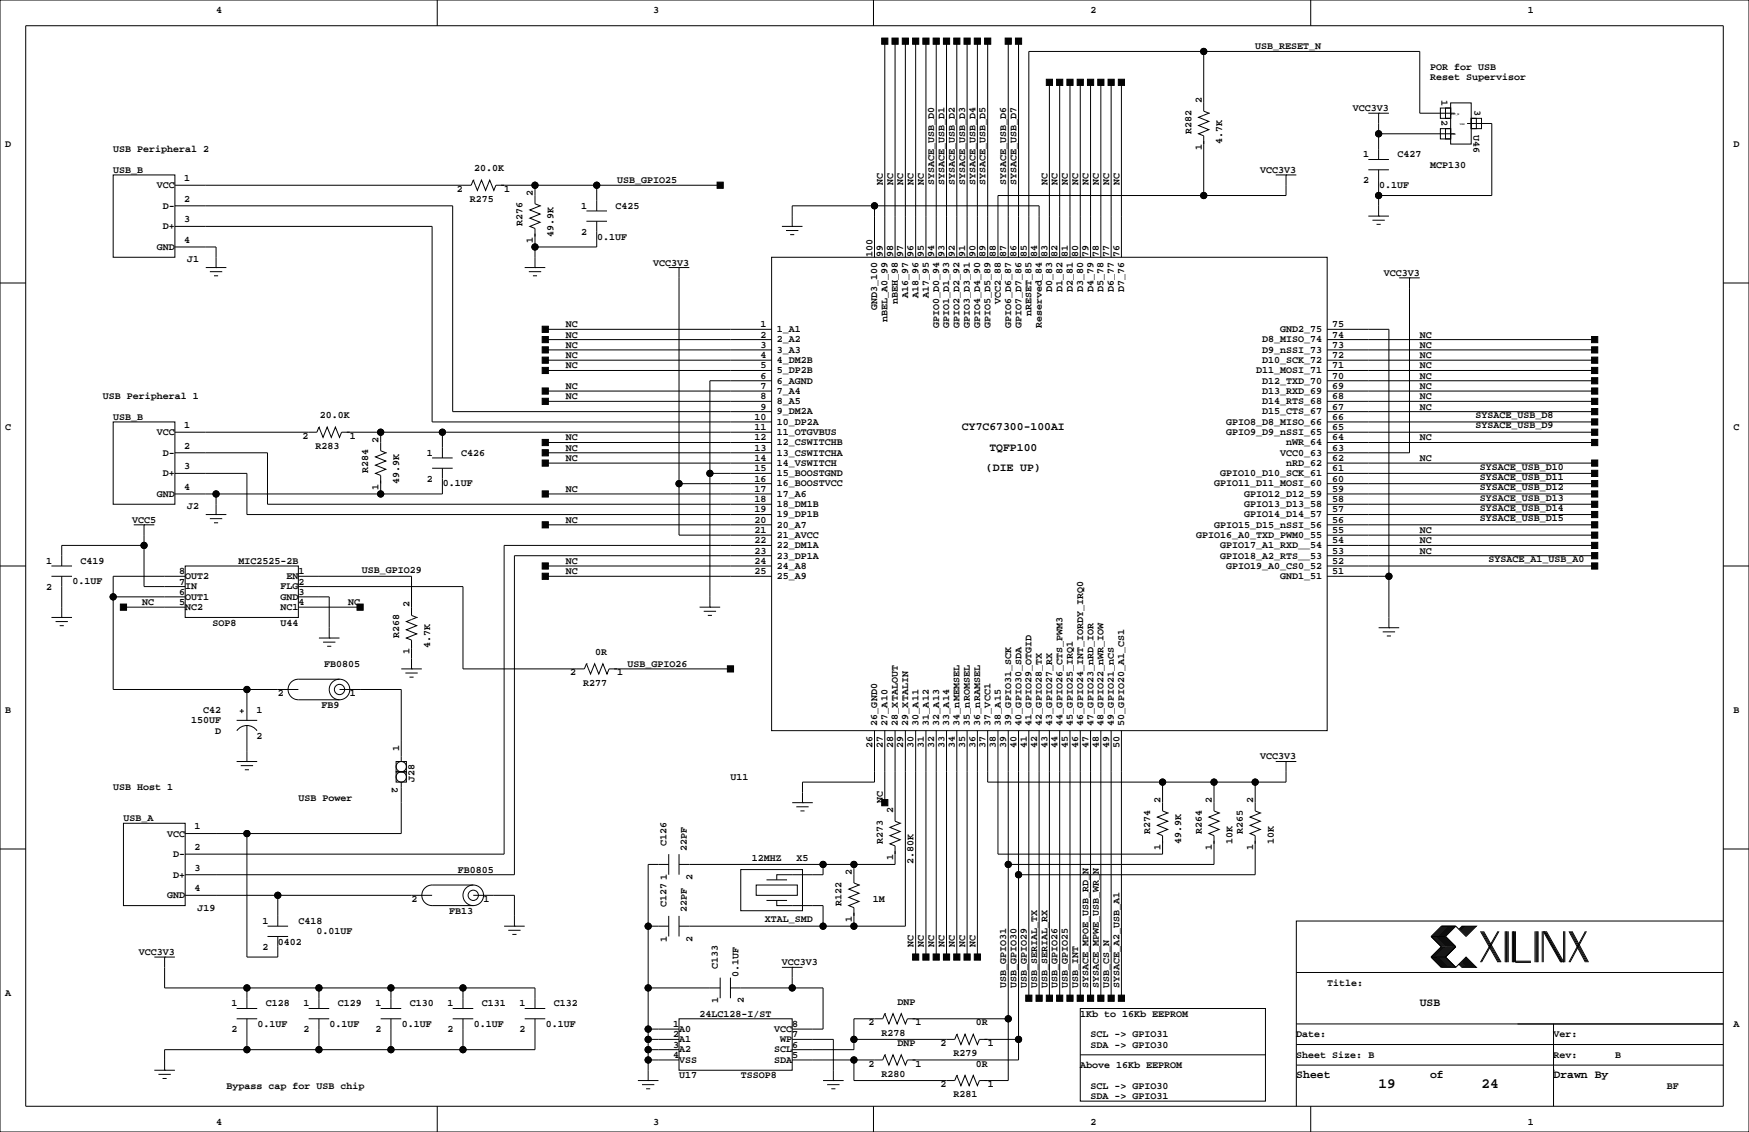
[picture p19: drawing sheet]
<svg xmlns="http://www.w3.org/2000/svg" width="432mm" height="279mm" viewBox="0 0 432 279" stroke-linecap="round" stroke-linejoin="round" font-family="sans-serif">
<defs><g id="words">
<g font-size="3.5">
<text x="340.4" y="268.5">19</text>
<text x="365.8" y="268.5">24</text>
</g>
<g font-size="2.8">
<text x="237.5" y="106.2">CY7C67300-100AI</text>
<text x="244.3" y="111.3">TQFP100</text>
<text x="243.4" y="116.4">(DIE UP)</text>
<text x="350.5" y="248.3">USB</text>
<text x="320" y="266.1">Sheet</text>
<text x="353.1" y="266.1">of</text>
<text x="383.5" y="266.1">Drawn By</text>
</g>
<g font-size="2.5">
<text x="53.3" y="3.3">4</text>
<text x="161.3" y="3.3">3</text>
<text x="269.2" y="3.3">2</text>
<text x="377.2" y="3.3">1</text>
<text x="309.9" y="12.2">USB_RESET_N</text>
<text x="353.1" y="17.3">POR for USB</text>
<text x="353.1" y="19.8">Reset Supervisor</text>
<text x="296.7" y="25.4" transform="rotate(-90 296.7 25.4)">2</text>
<text x="334" y="27.4">VCC3V3</text>
<text x="355.9" y="24.7" transform="rotate(90 355.9 24.7)">1</text>
<text x="355.9" y="29.7" transform="rotate(90 355.9 29.7)">2</text>
<text x="364.1" y="27.2" transform="rotate(90 364.1 27.2)">3</text>
<text x="294.1" y="33" transform="rotate(-90 294.1 33)">R282</text>
<text x="301.8" y="35.6" transform="rotate(-90 301.8 35.6)">4.7K</text>
<text x="363.8" y="33.3" transform="rotate(90 363.8 33.3)">U46</text>
<text x="1.3" y="36.3">D</text>
<text x="27.9" y="37.6">USB Peripheral 2</text>
<text x="296.7" y="37" transform="rotate(-90 296.7 37)">1</text>
<text x="336.6" y="38.9">1</text>
<text x="345" y="38.8">C427</text>
<text x="353.1" y="41.4">MCP130</text>
<text x="428" y="36.3">D</text>
<text x="27.9" y="42.7">USB_B</text>
<text x="38.7" y="46.5">VCC</text>
<text x="45.5" y="44.7">1</text>
<text x="112.8" y="47.3">2</text>
<text x="117.1" y="42.3">20.0K</text>
<text x="124.5" y="47.3">1</text>
<text x="152.4" y="45.2">USB_GPIO25</text>
<text x="217.9" y="45.7" transform="rotate(-90 217.9 45.7)">NC</text>
<text x="220.5" y="45.7" transform="rotate(-90 220.5 45.7)">NC</text>
<text x="223" y="45.7" transform="rotate(-90 223 45.7)">NC</text>
<text x="225.6" y="45.7" transform="rotate(-90 225.6 45.7)">NC</text>
<text x="228.1" y="45.7" transform="rotate(-90 228.1 45.7)">NC</text>
<text x="230.6" y="45.7" transform="rotate(-90 230.6 45.7)">SYSACE_USB_D0</text>
<text x="233.2" y="45.7" transform="rotate(-90 233.2 45.7)">SYSACE_USB_D1</text>
<text x="235.7" y="45.7" transform="rotate(-90 235.7 45.7)">SYSACE_USB_D2</text>
<text x="238.3" y="45.7" transform="rotate(-90 238.3 45.7)">SYSACE_USB_D3</text>
<text x="240.8" y="45.7" transform="rotate(-90 240.8 45.7)">SYSACE_USB_D4</text>
<text x="243.3" y="45.7" transform="rotate(-90 243.3 45.7)">SYSACE_USB_D5</text>
<text x="248.4" y="45.7" transform="rotate(-90 248.4 45.7)">SYSACE_USB_D6</text>
<text x="251" y="45.7" transform="rotate(-90 251 45.7)">SYSACE_USB_D7</text>
<text x="258.6" y="45.7" transform="rotate(-90 258.6 45.7)">NC</text>
<text x="261.1" y="45.7" transform="rotate(-90 261.1 45.7)">NC</text>
<text x="263.7" y="45.7" transform="rotate(-90 263.7 45.7)">NC</text>
<text x="266.2" y="45.7" transform="rotate(-90 266.2 45.7)">NC</text>
<text x="268.7" y="45.7" transform="rotate(-90 268.7 45.7)">NC</text>
<text x="271.3" y="45.7" transform="rotate(-90 271.3 45.7)">NC</text>
<text x="273.8" y="45.7" transform="rotate(-90 273.8 45.7)">NC</text>
<text x="276.4" y="45.7" transform="rotate(-90 276.4 45.7)">NC</text>
<text x="311.2" y="42.7">VCC3V3</text>
<text x="336.6" y="45.2">2</text>
<text x="340.5" y="46.4">0.1UF</text>
<text x="40.2" y="51.6">D-</text>
<text x="45.5" y="49.8">2</text>
<text x="116" y="49.9">R275</text>
<text x="131.6" y="48.3" transform="rotate(-90 131.6 48.3)">2</text>
<text x="143.5" y="51.6">1</text>
<text x="152" y="51.5">C425</text>
<text x="40.2" y="56.6">D+</text>
<text x="45.5" y="54.9">3</text>
<text x="45.5" y="59.9">4</text>
<text x="129" y="55.9" transform="rotate(-90 129 55.9)">R276</text>
<text x="131.6" y="59.9" transform="rotate(-90 131.6 59.9)">1</text>
<text x="136.7" y="58.4" transform="rotate(-90 136.7 58.4)">49.9K</text>
<text x="143.5" y="57.9">2</text>
<text x="147.4" y="59.1">0.1UF</text>
<text x="38.7" y="61.7">GND</text>
<text x="46.2" y="64.8">J1</text>
<text x="161.3" y="65.5">VCC3V3</text>
<text x="215.4" y="63.5" transform="rotate(-90 215.4 63.5)">100</text>
<text x="217.9" y="63.5" transform="rotate(-90 217.9 63.5)">99</text>
<text x="220.5" y="63.5" transform="rotate(-90 220.5 63.5)">98</text>
<text x="223" y="63.5" transform="rotate(-90 223 63.5)">97</text>
<text x="225.6" y="63.5" transform="rotate(-90 225.6 63.5)">96</text>
<text x="228.1" y="63.5" transform="rotate(-90 228.1 63.5)">95</text>
<text x="230.6" y="63.5" transform="rotate(-90 230.6 63.5)">94</text>
<text x="233.2" y="63.5" transform="rotate(-90 233.2 63.5)">93</text>
<text x="235.7" y="63.5" transform="rotate(-90 235.7 63.5)">92</text>
<text x="238.3" y="63.5" transform="rotate(-90 238.3 63.5)">91</text>
<text x="240.8" y="63.5" transform="rotate(-90 240.8 63.5)">90</text>
<text x="243.3" y="63.5" transform="rotate(-90 243.3 63.5)">89</text>
<text x="245.9" y="63.5" transform="rotate(-90 245.9 63.5)">88</text>
<text x="248.4" y="63.5" transform="rotate(-90 248.4 63.5)">87</text>
<text x="251" y="63.5" transform="rotate(-90 251 63.5)">86</text>
<text x="253.5" y="63.5" transform="rotate(-90 253.5 63.5)">85</text>
<text x="256" y="63.5" transform="rotate(-90 256 63.5)">84</text>
<text x="258.6" y="63.5" transform="rotate(-90 258.6 63.5)">83</text>
<text x="261.1" y="63.5" transform="rotate(-90 261.1 63.5)">82</text>
<text x="263.7" y="63.5" transform="rotate(-90 263.7 63.5)">81</text>
<text x="266.2" y="63.5" transform="rotate(-90 266.2 63.5)">80</text>
<text x="268.7" y="63.5" transform="rotate(-90 268.7 63.5)">79</text>
<text x="271.3" y="63.5" transform="rotate(-90 271.3 63.5)">78</text>
<text x="273.8" y="63.5" transform="rotate(-90 273.8 63.5)">77</text>
<text x="276.4" y="63.5" transform="rotate(-90 276.4 63.5)">76</text>
<text x="341.6" y="68.1">VCC3V3</text>
<text x="216.6" y="76.6" transform="rotate(-90 216.6 76.6)">GND3_100</text>
<text x="221.7" y="75.1" transform="rotate(-90 221.7 75.1)">nBEH_98</text>
<text x="224.2" y="73.7" transform="rotate(-90 224.2 73.7)">A16_97</text>
<text x="226.8" y="73.7" transform="rotate(-90 226.8 73.7)">A18_96</text>
<text x="229.3" y="73.7" transform="rotate(-90 229.3 73.7)">A17_95</text>
<text x="247.1" y="75.1" transform="rotate(-90 247.1 75.1)">VCC2_88</text>
<text x="259.8" y="72.2" transform="rotate(-90 259.8 72.2)">D0_83</text>
<text x="262.3" y="72.2" transform="rotate(-90 262.3 72.2)">D1_82</text>
<text x="264.9" y="72.2" transform="rotate(-90 264.9 72.2)">D2_81</text>
<text x="267.4" y="72.2" transform="rotate(-90 267.4 72.2)">D3_80</text>
<text x="269.9" y="72.2" transform="rotate(-90 269.9 72.2)">D4_79</text>
<text x="272.5" y="72.2" transform="rotate(-90 272.5 72.2)">D5_78</text>
<text x="275" y="72.2" transform="rotate(-90 275 72.2)">D6_77</text>
<text x="277.6" y="72.2" transform="rotate(-90 277.6 72.2)">D7_76</text>
<text x="139.7" y="83.3">NC</text>
<text x="139.7" y="80.8">NC</text>
<text x="187.7" y="80.8">1</text>
<text x="187.7" y="83.3">2</text>
<text x="191.8" y="82">1_A1</text>
<text x="219.1" y="79.6" transform="rotate(-90 219.1 79.6)">nBEL_A0_99</text>
<text x="231.8" y="81.1" transform="rotate(-90 231.8 81.1)">GPIO0_D0_94</text>
<text x="234.4" y="81.1" transform="rotate(-90 234.4 81.1)">GPIO1_D1_93</text>
<text x="236.9" y="81.1" transform="rotate(-90 236.9 81.1)">GPIO2_D2_92</text>
<text x="239.5" y="81.1" transform="rotate(-90 239.5 81.1)">GPIO3_D3_91</text>
<text x="242" y="81.1" transform="rotate(-90 242 81.1)">GPIO4_D4_90</text>
<text x="244.5" y="81.1" transform="rotate(-90 244.5 81.1)">GPIO5_D5_89</text>
<text x="249.6" y="81.1" transform="rotate(-90 249.6 81.1)">GPIO6_D6_87</text>
<text x="252.2" y="81.1" transform="rotate(-90 252.2 81.1)">GPIO7_D7_86</text>
<text x="254.7" y="78.1" transform="rotate(-90 254.7 78.1)">nRESET_85</text>
<text x="257.2" y="81.1" transform="rotate(-90 257.2 81.1)">Reserved_84</text>
<text x="316" y="82">GND2_75</text>
<text x="328.9" y="80.8">75</text>
<text x="328.9" y="83.3">74</text>
<text x="350.5" y="83.3">NC</text>
<text x="139.7" y="85.9">NC</text>
<text x="139.7" y="88.4">NC</text>
<text x="187.7" y="85.9">3</text>
<text x="187.7" y="88.4">4</text>
<text x="191.8" y="84.5">2_A2</text>
<text x="191.8" y="87.1">3_A3</text>
<text x="191.8" y="89.6">4_DM2B</text>
<text x="311.6" y="84.5">D8_MISO_74</text>
<text x="311.6" y="87.1">D9_nSSI_73</text>
<text x="311.6" y="89.6">D10_SCK_72</text>
<text x="328.9" y="85.9">73</text>
<text x="328.9" y="88.4">72</text>
<text x="350.5" y="88.4">NC</text>
<text x="350.5" y="85.9">NC</text>
<text x="139.7" y="90.9">NC</text>
<text x="187.7" y="90.9">5</text>
<text x="187.7" y="93.5">6</text>
<text x="191.8" y="92.1">5_DP2B</text>
<text x="191.8" y="94.7">6_AGND</text>
<text x="310.1" y="92.1">D11_MOSI_71</text>
<text x="311.6" y="94.7">D12_TXD_70</text>
<text x="328.9" y="90.9">71</text>
<text x="328.9" y="93.5">70</text>
<text x="350.5" y="93.5">NC</text>
<text x="350.5" y="90.9">NC</text>
<text x="25.4" y="98.6">USB Peripheral 1</text>
<text x="139.7" y="96">NC</text>
<text x="139.7" y="98.6">NC</text>
<text x="187.7" y="96">7</text>
<text x="187.7" y="98.6">8</text>
<text x="187.7" y="101.1">9</text>
<text x="191.8" y="97.2">7_A4</text>
<text x="191.8" y="99.8">8_A5</text>
<text x="311.6" y="99.8">D14_RTS_68</text>
<text x="311.6" y="97.2">D13_RXD_69</text>
<text x="328.9" y="101.1">67</text>
<text x="328.9" y="98.6">68</text>
<text x="328.9" y="96">69</text>
<text x="350.5" y="96">NC</text>
<text x="350.5" y="98.6">NC</text>
<text x="350.5" y="101.1">NC</text>
<text x="1.3" y="106.2">C</text>
<text x="27.9" y="103.6">USB_B</text>
<text x="38.7" y="107.4">VCC</text>
<text x="45.5" y="105.7">1</text>
<text x="79" y="103.2">20.0K</text>
<text x="186.3" y="103.6">10</text>
<text x="186.3" y="106.2">11</text>
<text x="191.8" y="102.3">9_DM2A</text>
<text x="191.8" y="104.8">10_DP2A</text>
<text x="191.8" y="107.4">11_OTGVBUS</text>
<text x="302.7" y="107.4">GPIO9_D9_nSSI_65</text>
<text x="302.7" y="104.8">GPIO8_D8_MISO_66</text>
<text x="311.6" y="102.3">D15_CTS_67</text>
<text x="328.9" y="106.2">65</text>
<text x="328.9" y="103.6">66</text>
<text x="364.3" y="103.2">SYSACE_USB_D8</text>
<text x="364.3" y="105.8">SYSACE_USB_D9</text>
<text x="428" y="106.2">C</text>
<text x="40.2" y="112.5">D-</text>
<text x="45.5" y="110.7">2</text>
<text x="74.7" y="108.3">2</text>
<text x="77.9" y="110.8">R283</text>
<text x="86.4" y="108.3">1</text>
<text x="93.5" y="109.2" transform="rotate(-90 93.5 109.2)">2</text>
<text x="105.4" y="112.5">1</text>
<text x="113.9" y="112.5">C426</text>
<text x="139.7" y="113.8">NC</text>
<text x="139.7" y="111.3">NC</text>
<text x="139.7" y="108.7">NC</text>
<text x="186.3" y="108.7">12</text>
<text x="186.3" y="111.3">13</text>
<text x="186.3" y="113.8">14</text>
<text x="191.8" y="109.9">12_CSWITCHB</text>
<text x="191.8" y="112.5">13_CSWITCHA</text>
<text x="316" y="112.5">VCC0_63</text>
<text x="317.5" y="109.9">nWR_64</text>
<text x="328.9" y="113.8">62</text>
<text x="328.9" y="111.3">63</text>
<text x="328.9" y="108.7">64</text>
<text x="350.5" y="108.7">NC</text>
<text x="350.5" y="113.8">NC</text>
<text x="40.2" y="117.6">D+</text>
<text x="45.5" y="115.8">3</text>
<text x="90.9" y="116.8" transform="rotate(-90 90.9 116.8)">R284</text>
<text x="98.6" y="119.4" transform="rotate(-90 98.6 119.4)">49.9K</text>
<text x="105.4" y="118.9">2</text>
<text x="186.3" y="116.3">15</text>
<text x="186.3" y="118.9">16</text>
<text x="191.8" y="115">14_VSWITCH</text>
<text x="191.8" y="117.5">15_BOOSTGND</text>
<text x="301.2" y="117.5">GPIO10_D10_SCK_61</text>
<text x="317.5" y="115">nRD_62</text>
<text x="328.9" y="116.3">61</text>
<text x="328.9" y="118.9">60</text>
<text x="365.3" y="118.5">SYSACE_USB_D11</text>
<text x="365.3" y="115.9">SYSACE_USB_D10</text>
<text x="38.7" y="122.7">GND</text>
<text x="45.5" y="120.9">4</text>
<text x="46.2" y="125.7">J2</text>
<text x="93.5" y="120.9" transform="rotate(-90 93.5 120.9)">1</text>
<text x="109.3" y="120.1">0.1UF</text>
<text x="139.7" y="121.4">NC</text>
<text x="186.3" y="121.4">17</text>
<text x="186.3" y="124">18</text>
<text x="191.8" y="120.1">16_BOOSTVCC</text>
<text x="191.8" y="122.6">17_A6</text>
<text x="191.8" y="125.2">18_DM1B</text>
<text x="299.7" y="120.1">GPIO11_D11_MOSI_60</text>
<text x="307.1" y="125.2">GPIO13_D13_58</text>
<text x="307.1" y="122.6">GPIO12_D12_59</text>
<text x="328.9" y="124">58</text>
<text x="328.9" y="121.4">59</text>
<text x="365.3" y="121">SYSACE_USB_D12</text>
<text x="365.3" y="123.5">SYSACE_USB_D13</text>
<text x="32.6" y="129">VCC5</text>
<text x="139.7" y="129">NC</text>
<text x="186.3" y="126.5">19</text>
<text x="186.3" y="129">20</text>
<text x="186.3" y="131.6">21</text>
<text x="191.8" y="127.7">19_DP1B</text>
<text x="191.8" y="130.2">20_A7</text>
<text x="299.7" y="130.2">GPIO15_D15_nSSI_56</text>
<text x="307.1" y="127.7">GPIO14_D14_57</text>
<text x="328.9" y="131.6">55</text>
<text x="328.9" y="129">56</text>
<text x="328.9" y="126.5">57</text>
<text x="350.5" y="131.6">NC</text>
<text x="365.3" y="126.1">SYSACE_USB_D14</text>
<text x="365.3" y="128.6">SYSACE_USB_D15</text>
<text x="186.3" y="136.7">23</text>
<text x="186.3" y="134.1">22</text>
<text x="191.8" y="132.8">21_AVCC</text>
<text x="191.8" y="137.9">23_DP1A</text>
<text x="191.8" y="135.3">22_DM1A</text>
<text x="295.3" y="132.8">GPIO16_A0_TXD_PWM0_55</text>
<text x="301.2" y="137.9">GPIO18_A2_RTS__53</text>
<text x="301.2" y="135.3">GPIO17_A1_RXD__54</text>
<text x="328.9" y="136.7">53</text>
<text x="328.9" y="134.1">54</text>
<text x="350.5" y="134.1">NC</text>
<text x="350.5" y="136.7">NC</text>
<text x="11.4" y="139.2">1</text>
<text x="19.9" y="139.1">C419</text>
<text x="44.2" y="141.7">8</text>
<text x="45.7" y="142.9">OUT2</text>
<text x="58.8" y="139.2">MIC2525-2B</text>
<text x="70.7" y="142.9">EN</text>
<text x="73.7" y="141.7">1</text>
<text x="89.3" y="141.3">USB_GPIO29</text>
<text x="139.7" y="141.7">NC</text>
<text x="139.7" y="139.2">NC</text>
<text x="186.3" y="139.2">24</text>
<text x="186.3" y="141.7">25</text>
<text x="191.8" y="140.4">24_A8</text>
<text x="191.8" y="142.9">25_A9</text>
<text x="302.7" y="140.4">GPIO19_A0_CS0_52</text>
<text x="316" y="142.9">GND1_51</text>
<text x="328.9" y="141.7">51</text>
<text x="328.9" y="139.2">52</text>
<text x="367.5" y="138.8">SYSACE_A1_USB_A0</text>
<text x="11.4" y="145.5">2</text>
<text x="17.9" y="144.2">0.1UF</text>
<text x="35.1" y="149.4">NC</text>
<text x="44.2" y="144.3">7</text>
<text x="44.2" y="149.4">5</text>
<text x="44.2" y="146.8">6</text>
<text x="45.7" y="145.5">IN</text>
<text x="45.7" y="148">OUT1</text>
<text x="69.2" y="148">GND</text>
<text x="69.2" y="145.5">FLG</text>
<text x="73.7" y="146.8">3</text>
<text x="73.7" y="149.4">4</text>
<text x="73.7" y="144.3">2</text>
<text x="85.9" y="149.4">NC</text>
<text x="101.1" y="149.9" transform="rotate(-90 101.1 149.9)">2</text>
<text x="45.7" y="150.6">NC2</text>
<text x="52.5" y="154.4">SOP8</text>
<text x="69.2" y="150.6">NC1</text>
<text x="69.2" y="154.4">U44</text>
<text x="98.6" y="157.5" transform="rotate(-90 98.6 157.5)">R268</text>
<text x="101.1" y="161.5" transform="rotate(-90 101.1 161.5)">1</text>
<text x="106.2" y="160" transform="rotate(-90 106.2 160)">4.7K</text>
<text x="146.9" y="161.6">0R</text>
<text x="80" y="164.6">FB0805</text>
<text x="140.8" y="166.7">2</text>
<text x="152.4" y="166.7">1</text>
<text x="154.9" y="164.6">USB_GPIO26</text>
<text x="68.6" y="171.8">2</text>
<text x="86.4" y="171.8">1</text>
<text x="143.9" y="169.3">R277</text>
<text x="1.3" y="176">B</text>
<text x="47.2" y="178.6">150UF</text>
<text x="50.2" y="176">C42</text>
<text x="63.3" y="176">1</text>
<text x="79.4" y="174.8">FB9</text>
<text x="216.6" y="179.1" transform="rotate(-90 216.6 179.1)">26_GND0</text>
<text x="219.1" y="179.1" transform="rotate(-90 219.1 179.1)">27_A10</text>
<text x="221.7" y="179.1" transform="rotate(-90 221.7 179.1)">28_XTALOUT</text>
<text x="224.2" y="179.1" transform="rotate(-90 224.2 179.1)">29_XTALIN</text>
<text x="226.8" y="179.1" transform="rotate(-90 226.8 179.1)">30_A11</text>
<text x="229.3" y="179.1" transform="rotate(-90 229.3 179.1)">31_A12</text>
<text x="231.8" y="179.1" transform="rotate(-90 231.8 179.1)">32_A13</text>
<text x="234.4" y="179.1" transform="rotate(-90 234.4 179.1)">33_A14</text>
<text x="236.9" y="179.1" transform="rotate(-90 236.9 179.1)">34_nMEMSEL</text>
<text x="239.5" y="179.1" transform="rotate(-90 239.5 179.1)">35_nROMSEL</text>
<text x="242" y="179.1" transform="rotate(-90 242 179.1)">36_nRAMSEL</text>
<text x="244.5" y="179.1" transform="rotate(-90 244.5 179.1)">37_VCC1</text>
<text x="247.1" y="179.1" transform="rotate(-90 247.1 179.1)">38_A15</text>
<text x="249.6" y="179.1" transform="rotate(-90 249.6 179.1)">39_GPIO31_SCK</text>
<text x="252.2" y="179.1" transform="rotate(-90 252.2 179.1)">40_GPIO30_SDA</text>
<text x="254.7" y="179.1" transform="rotate(-90 254.7 179.1)">41_GPIO29_OTGID</text>
<text x="257.2" y="179.1" transform="rotate(-90 257.2 179.1)">42_GPIO28_TX</text>
<text x="259.8" y="179.1" transform="rotate(-90 259.8 179.1)">43_GPIO27_RX</text>
<text x="262.3" y="179.1" transform="rotate(-90 262.3 179.1)">44_GPIO26_CTS_PWM3</text>
<text x="264.9" y="179.1" transform="rotate(-90 264.9 179.1)">45_GPIO25_IRQ1</text>
<text x="267.4" y="179.1" transform="rotate(-90 267.4 179.1)">46_GPIO24_INT_IORDY_IRQ0</text>
<text x="269.9" y="179.1" transform="rotate(-90 269.9 179.1)">47_GPIO23_nRD_IOR</text>
<text x="272.5" y="179.1" transform="rotate(-90 272.5 179.1)">48_GPIO22_nWR_IOW</text>
<text x="275" y="179.1" transform="rotate(-90 275 179.1)">49_GPIO21_nCS</text>
<text x="277.6" y="179.1" transform="rotate(-90 277.6 179.1)">50_GPIO20_A1_CS1</text>
<text x="428" y="176">B</text>
<text x="53.1" y="181.1">D</text>
<text x="63.3" y="182.4">2</text>
<text x="98.6" y="185.4" transform="rotate(-90 98.6 185.4)">1</text>
<text x="215.4" y="184.6" transform="rotate(-90 215.4 184.6)">26</text>
<text x="217.9" y="184.6" transform="rotate(-90 217.9 184.6)">27</text>
<text x="220.5" y="184.6" transform="rotate(-90 220.5 184.6)">28</text>
<text x="223" y="184.6" transform="rotate(-90 223 184.6)">29</text>
<text x="225.6" y="184.6" transform="rotate(-90 225.6 184.6)">30</text>
<text x="228.1" y="184.6" transform="rotate(-90 228.1 184.6)">31</text>
<text x="230.6" y="184.6" transform="rotate(-90 230.6 184.6)">32</text>
<text x="233.2" y="184.6" transform="rotate(-90 233.2 184.6)">33</text>
<text x="235.7" y="184.6" transform="rotate(-90 235.7 184.6)">34</text>
<text x="238.3" y="184.6" transform="rotate(-90 238.3 184.6)">35</text>
<text x="240.8" y="184.6" transform="rotate(-90 240.8 184.6)">36</text>
<text x="243.3" y="184.6" transform="rotate(-90 243.3 184.6)">37</text>
<text x="245.9" y="184.6" transform="rotate(-90 245.9 184.6)">38</text>
<text x="248.4" y="184.6" transform="rotate(-90 248.4 184.6)">39</text>
<text x="251" y="184.6" transform="rotate(-90 251 184.6)">40</text>
<text x="253.5" y="184.6" transform="rotate(-90 253.5 184.6)">41</text>
<text x="256" y="184.6" transform="rotate(-90 256 184.6)">42</text>
<text x="258.6" y="184.6" transform="rotate(-90 258.6 184.6)">43</text>
<text x="261.1" y="184.6" transform="rotate(-90 261.1 184.6)">44</text>
<text x="263.7" y="184.6" transform="rotate(-90 263.7 184.6)">45</text>
<text x="266.2" y="184.6" transform="rotate(-90 266.2 184.6)">46</text>
<text x="268.7" y="184.6" transform="rotate(-90 268.7 184.6)">47</text>
<text x="271.3" y="184.6" transform="rotate(-90 271.3 184.6)">48</text>
<text x="273.8" y="184.6" transform="rotate(-90 273.8 184.6)">49</text>
<text x="276.4" y="184.6" transform="rotate(-90 276.4 184.6)">50</text>
<text x="311.2" y="187.5">VCC3V3</text>
<text x="27.9" y="195.1">USB Host 1</text>
<text x="73.7" y="197.6">USB Power</text>
<text x="96.7" y="194.3" transform="rotate(90 96.7 194.3)">2</text>
<text x="102.4" y="193" transform="rotate(-90 102.4 193)">J28</text>
<text x="180.3" y="192.5">U11</text>
<text x="30.5" y="202.7">USB_A</text>
<text x="217.9" y="198.1" transform="rotate(-90 217.9 198.1)">NC</text>
<text x="220.5" y="200.7" transform="rotate(-90 220.5 200.7)">2</text>
<text x="286.5" y="198.1" transform="rotate(-90 286.5 198.1)">2</text>
<text x="299.2" y="198.1" transform="rotate(-90 299.2 198.1)">2</text>
<text x="309.4" y="198.1" transform="rotate(-90 309.4 198.1)">2</text>
<text x="41.3" y="206.5">VCC</text>
<text x="48" y="204.7">1</text>
<text x="48" y="209.8">2</text>
<text x="164.5" y="208.7" transform="rotate(-90 164.5 208.7)">C126</text>
<text x="169.6" y="210" transform="rotate(-90 169.6 210)">22PF</text>
<text x="217.9" y="208.3" transform="rotate(-90 217.9 208.3)">R273</text>
<text x="284" y="205.7" transform="rotate(-90 284 205.7)">R274</text>
<text x="286.5" y="209.8" transform="rotate(-90 286.5 209.8)">1</text>
<text x="291.6" y="208.3" transform="rotate(-90 291.6 208.3)">49.9K</text>
<text x="296.7" y="205.7" transform="rotate(-90 296.7 205.7)">R264</text>
<text x="299.2" y="209.8" transform="rotate(-90 299.2 209.8)">1</text>
<text x="304.3" y="208.3" transform="rotate(-90 304.3 208.3)">10K</text>
<text x="306.8" y="205.7" transform="rotate(-90 306.8 205.7)">R265</text>
<text x="309.4" y="209.8" transform="rotate(-90 309.4 209.8)">1</text>
<text x="314.5" y="208.3" transform="rotate(-90 314.5 208.3)">10K</text>
<text x="42.8" y="211.6">D-</text>
<text x="48" y="214.9">3</text>
<text x="113" y="215.4">FB0805</text>
<text x="185.6" y="212.4">12MHZ</text>
<text x="196.6" y="212.4">X5</text>
<text x="210.3" y="215.9" transform="rotate(-90 210.3 215.9)">2</text>
<text x="220.5" y="212.3" transform="rotate(-90 220.5 212.3)">1</text>
<text x="225.6" y="213.4" transform="rotate(-90 225.6 213.4)">2.80K</text>
<text x="41.3" y="221.7">GND</text>
<text x="42.8" y="216.7">D+</text>
<text x="48" y="220">4</text>
<text x="164.6" y="217.2" transform="rotate(-90 164.6 217.2)">1</text>
<text x="170.9" y="217.2" transform="rotate(-90 170.9 217.2)">2</text>
<text x="48.8" y="224.8">J19</text>
<text x="101.6" y="222.6">2</text>
<text x="110.9" y="225.6">FB13</text>
<text x="119.4" y="222.6">1</text>
<text x="164.5" y="223.9" transform="rotate(-90 164.5 223.9)">C127</text>
<text x="169.6" y="225.2" transform="rotate(-90 169.6 225.2)">22PF</text>
<text x="188.8" y="227.7">XTAL_SMD</text>
<text x="207.8" y="223.5" transform="rotate(-90 207.8 223.5)">R122</text>
<text x="210.3" y="227.5" transform="rotate(-90 210.3 227.5)">1</text>
<text x="215.5" y="222.6">1M</text>
<text x="64.8" y="228.1">1</text>
<text x="68.6" y="233.2">0402</text>
<text x="73.7" y="228.1">C418</text>
<text x="78.1" y="230.6">0.01UF</text>
<text x="164.6" y="232.4" transform="rotate(-90 164.6 232.4)">1</text>
<text x="170.9" y="232.4" transform="rotate(-90 170.9 232.4)">2</text>
<text x="225.6" y="233.7" transform="rotate(-90 225.6 233.7)">NC</text>
<text x="228.1" y="233.7" transform="rotate(-90 228.1 233.7)">NC</text>
<text x="230.6" y="233.7" transform="rotate(-90 230.6 233.7)">NC</text>
<text x="233.2" y="233.7" transform="rotate(-90 233.2 233.7)">NC</text>
<text x="235.7" y="233.7" transform="rotate(-90 235.7 233.7)">NC</text>
<text x="238.3" y="233.7" transform="rotate(-90 238.3 233.7)">NC</text>
<text x="240.8" y="233.7" transform="rotate(-90 240.8 233.7)">NC</text>
<text x="34.3" y="235.7">VCC3V3</text>
<text x="64.8" y="234.4">2</text>
<text x="177.2" y="239.2" transform="rotate(-90 177.2 239.2)">C133</text>
<text x="193" y="238.3">VCC3V3</text>
<text x="1.3" y="245.9">A</text>
<text x="182.3" y="241.2" transform="rotate(-90 182.3 241.2)">0.1UF</text>
<text x="248.4" y="243.8" transform="rotate(-90 248.4 243.8)">USB_GPIO31</text>
<text x="251" y="243.8" transform="rotate(-90 251 243.8)">USB_GPIO30</text>
<text x="253.5" y="243.8" transform="rotate(-90 253.5 243.8)">USB_GPIO29</text>
<text x="256" y="243.8" transform="rotate(-90 256 243.8)">USB_SERIAL_TX</text>
<text x="258.6" y="243.8" transform="rotate(-90 258.6 243.8)">USB_SERIAL_RX</text>
<text x="261.1" y="243.8" transform="rotate(-90 261.1 243.8)">USB_GPIO26</text>
<text x="263.7" y="243.8" transform="rotate(-90 263.7 243.8)">USB_GPIO25</text>
<text x="266.2" y="243.8" transform="rotate(-90 266.2 243.8)">USB_INT</text>
<text x="268.7" y="243.8" transform="rotate(-90 268.7 243.8)">SYSACE_MPOE_USB_RD_N</text>
<text x="271.3" y="243.8" transform="rotate(-90 271.3 243.8)">SYSACE_MPWE_USB_WR_N</text>
<text x="273.8" y="243.8" transform="rotate(-90 273.8 243.8)">USB_CS_N</text>
<text x="276.4" y="243.8" transform="rotate(-90 276.4 243.8)">SYSACE_A2_USB_A1</text>
<text x="327.7" y="243.3">Title:</text>
<text x="57.1" y="248.4">1</text>
<text x="65.6" y="248.3">C128</text>
<text x="74.9" y="248.4">1</text>
<text x="83.4" y="248.3">C129</text>
<text x="92.7" y="248.4">1</text>
<text x="101.2" y="248.3">C130</text>
<text x="110.5" y="248.4">1</text>
<text x="119" y="248.3">C131</text>
<text x="128.3" y="248.4">1</text>
<text x="136.7" y="248.3">C132</text>
<text x="172.7" y="251">24LC128-I/ST</text>
<text x="177.3" y="247.6" transform="rotate(-90 177.3 247.6)">1</text>
<text x="183.6" y="247.6" transform="rotate(-90 183.6 247.6)">2</text>
<text x="221.6" y="248">DNP</text>
<text x="266.7" y="251">1Kb to 16Kb EEPROM</text>
<text x="57.1" y="254.8">2</text>
<text x="63.6" y="253.4">0.1UF</text>
<text x="74.9" y="254.8">2</text>
<text x="81.4" y="253.4">0.1UF</text>
<text x="92.7" y="254.8">2</text>
<text x="99.2" y="253.4">0.1UF</text>
<text x="110.5" y="254.8">2</text>
<text x="116.9" y="253.4">0.1UF</text>
<text x="128.3" y="254.8">2</text>
<text x="134.7" y="253.4">0.1UF</text>
<text x="166.2" y="253.5">1</text>
<text x="166.2" y="256">2</text>
<text x="167.6" y="254.7">A0</text>
<text x="167.6" y="257.2">A1</text>
<text x="191.1" y="254.7">VCC</text>
<text x="192.6" y="257.2">WP</text>
<text x="195.6" y="253.5">8</text>
<text x="195.6" y="256">7</text>
<text x="214.4" y="253.1">2</text>
<text x="217.6" y="255.6">R278</text>
<text x="226.1" y="253.1">1</text>
<text x="240.9" y="253.1">0R</text>
<text x="269.2" y="256">SCL -&gt; GPIO31</text>
<text x="320" y="256">Date:</text>
<text x="383.5" y="256">Ver:</text>
<text x="428" y="253.5">A</text>
<text x="166.2" y="258.6">3</text>
<text x="166.2" y="261.1">4</text>
<text x="167.6" y="259.8">A2</text>
<text x="167.6" y="262.3">VSS</text>
<text x="191.1" y="262.3">SDA</text>
<text x="191.1" y="259.8">SCL</text>
<text x="195.6" y="261.1">5</text>
<text x="195.6" y="258.6">6</text>
<text x="214.4" y="263.2">2</text>
<text x="221.6" y="258.2">DNP</text>
<text x="226.1" y="263.2">1</text>
<text x="232.2" y="258.2">2</text>
<text x="235.4" y="260.7">R279</text>
<text x="240.9" y="263.2">0R</text>
<text x="243.8" y="258.2">1</text>
<text x="266.7" y="263.7">Above 16Kb EEPROM</text>
<text x="269.2" y="258.6">SDA -&gt; GPIO30</text>
<text x="320" y="261.1">Sheet Size: B</text>
<text x="383.5" y="261.1">Rev:</text>
<text x="398.8" y="261.1">B</text>
<text x="55.9" y="268.7">Bypass cap for USB chip</text>
<text x="167.6" y="266.2">U17</text>
<text x="182.9" y="266.2">TSSOP8</text>
<text x="217.6" y="265.8">R280</text>
<text x="232.2" y="268.3">2</text>
<text x="243.8" y="268.3">1</text>
<text x="269.2" y="268.7">SCL -&gt; GPIO30</text>
<text x="411.5" y="268.7">BF</text>
<text x="235.4" y="270.9">R281</text>
<text x="269.2" y="271.3">SDA -&gt; GPIO31</text>
<text x="53.3" y="277.6">4</text>
<text x="161.3" y="277.6">3</text>
<text x="269.2" y="277.6">2</text>
<text x="377.2" y="277.6">1</text>
</g>
<g font-size=".7">
<text x="358.1" y="28.3">RST_N</text>
<text x="358.1" y="33.4">VDD</text>
<text x="360.4" y="30.8">VSS</text>
</g>
</g></defs>
<g fill="none" stroke="#000" stroke-width=".25">
<path d="M0 0h431.8v279.4h-431.8zM6.3 6.4h419.1v266.6h-419.1zM107.9 0v6.4M215.6 0v6.4M218.4 10.2v53.3M221 10.2v53.3M223.5 10.2v53.3M226.1 10.2v53.3M228.6 10.2v53.3M231.1 10.2v53.3M233.7 10.2v53.3M236.2 10.2v53.3"/>
<path d="M238.8 10.2v53.3M241.3 10.2v53.3M243.8 10.2v53.3M248.9 10.2v53.3M251.5 10.2v53.3M297.2 12.7v14.7l1.2 .5M323.6 0v6.4M259.1 20.3v43.2M261.6 20.3v43.2M264.2 20.3v43.2M266.7 20.3v43.2M269.2 20.3v43.2"/>
<path d="M271.8 20.3v43.2M274.3 20.3v43.2M276.9 20.3v43.2M298.4 27.9h.1M298.4 27.9l-2.5 1.1 2.5 1-2.5 1 2.5 1-2.5 1 1.3 .5v14.8M337.8 27.9h5.1M337.8 39.4h5.1M340.4 27.9h.1M340.4 33h18.8M340.4 27.9v11.5M355.6 26.7h2.5v2.5h-2.5zM355.6 31.8h2.5v2.5h-2.5z"/>
<path d="M356.9 26.7h1.2v2.5h-1.2zM356.9 31.8h1.2v2.5h-1.2zM358.1 25.4h5.1v10.2h-5.1zM359.2 27.9h-8.7v-15.2h-96.5v50.8M362.2 30.5h6.1v17.8h-27.9M363.2 29.2h2.6v2.6h-2.6zM363.2 29.2h1.3v2.6h-1.3zM27.9 43.2h15.3v20.3h-15.3zM43.2 50.8h68.6v50.8h78.7M43.2 55.9h63.5v48.2h83.8M116.8 44.4h.1M116.8 44.4l1.1 2.6 1-2.6 1 2.6 1-2.6 1 2.6 .5-1.3h55.4"/>
<path d="M116.8 44.4l-.5 1.3h-73.1M132.1 45.7v4.6l1.2 .5M133.3 50.8h.1M133.3 50.8l-2.5 1 2.5 1-2.5 1 2.5 1.1-2.5 1 1.3 .5v9.6M144.8 54.6h5.1M144.8 52.1h5.1M147.3 45.7v6.4M147.3 54.6v6.4h-15.2M193 55.9h5.1M194.1 56.9h3M195.1 57.9h1M195.6 55.9h.1"/>
<path d="M195.6 55.9v-5.1h60.9v12.7M215.9 50.8v12.7M315 43.2h5M317.5 43.2h.1M317.5 43.2v5.1h-71.1v15.2M337.8 53.3h5.1M337.8 41.9h5.1M338.8 54.4h3.1M339.9 55.4h1M340.4 53.3h.1M340.4 41.9v11.4M0 69.8h6.3"/>
<path d="M43.2 61h10.1v5M50.8 66h5.1M51.8 67.1h3.1M52.8 68.1h1M53.3 66h.1M129.5 66h5.1M130.6 67.1h3M131.6 68.1h1M132.1 66h.1M165.1 66h5.1M167.6 66h.1M167.6 66v66.1h22.9"/>
<path d="M190.5 63.5h137.2v116.8h-137.2zM345.4 68.6h5.1M348 68.6h.1M348 68.6v43.2h-20.3M425.4 69.8h6.4M134.6 88.9h55.9M134.6 91.4h55.9M134.6 81.3h55.9M134.6 99.1h55.9M134.6 96.5h55.9M134.6 83.8h55.9M134.6 86.4h55.9"/>
<path d="M190.5 94h-15.2v55.9M327.7 88.9h66M327.7 91.4h66M327.7 94h66M327.7 81.3h15.2v73.6M327.7 99.1h66M327.7 96.5h66M327.7 83.8h66M327.7 86.4h66M27.9 104.1h15.3v20.4h-15.3zM43.2 116.8h17.8v10.2h129.5M43.2 111.8h22.8v12.7h124.5"/>
<path d="M78.7 105.4h.1M78.7 105.4l1.1 2.5 1-2.5 1 2.5 1-2.5 1 2.5 .5-1.2h106.2M78.7 105.4l-.5 1.3h-35M94 106.7v4.6l1.2 .5M95.2 111.8h.1M95.2 111.8l-2.5 1 2.5 1-2.5 1 2.5 1-2.5 1 1.3 .5v4.6M106.7 115.6h5.1M106.7 113h5.1M109.2 106.7v6.3M109.2 115.6v6.3h-66M134.6 111.8h55.9M134.6 114.3h55.9"/>
<path d="M134.6 109.2h55.9M167.6 119.4h22.9M175.3 116.8h15.2M327.7 106.7h66M327.7 116.8h66M327.7 119.4h66M327.7 114.3h66M327.7 109.2h66M327.7 104.1h66M327.7 101.6h66M0 139.7h6.3M12.7 139.7h5.1"/>
<path d="M33 129.5h5.1M35.6 129.5h.1M35.6 134.6h-20.4v5.1M35.6 129.5v15.3h10.1M45.7 139.7h28v12.7h-28zM50.8 127h5.1M51.8 128h3.1M52.8 129h1M53.3 127h.1M53.3 121.9v5.1M134.6 139.7h55.9M134.6 129.5h55.9"/>
<path d="M134.6 121.9h55.9M190.5 134.6h-66v76.2h-78.8M190.5 137.2h-63.5v78.7h-81.3M327.7 132.1h66M327.7 124.5h66M327.7 127h66M327.7 134.6h66M327.7 137.2h66M327.7 139.7h66M327.7 129.5h66M327.7 121.9h66M425.4 139.7h6.4"/>
<path d="M12.7 142.2h5.1M12.7 152.4h5.1M13.7 153.4h3.1M14.7 154.4h1M15.2 152.4h.1M15.2 142.2v10.2M27.9 147.3h17.8M30.5 149.9h15.2M45.7 142.2h-17.8v28h45.8M73.7 142.2h27.9v9.7l1.3 .5M73.7 144.8h40.6v20.3h30l.5-1.3M73.7 147.3h7.6v10.2"/>
<path d="M73.7 149.9h15.2M78.7 157.5h5.1M79.8 158.5h3M80.8 159.5h1M81.3 157.5h.1M102.9 152.4h.1M102.9 152.4l-2.6 1 2.6 1-2.6 1 2.6 1.1-2.6 1 1.3 .5v7.1M134.6 142.2h55.9M172.7 149.9h5.1M173.7 150.9h3.1M174.8 151.9h1M175.3 149.9h.1"/>
<path d="M327.7 142.2h15.2M340.4 154.9h5M341.4 156h3M342.4 157h1M342.9 154.9h.1M58.4 177.8h5.1M59.2 175.5h1M59.7 175v1M61 170.2v7.6M61 179.1v8.9M83.8 167.6h-10.1a2.54 2.54 0 0 0-2.6 2.6 2.54 2.54 0 0 0 2.6 2.5h10.1M83.8 170.2h15.3v17.8"/>
<path d="M99.1 165.1h5M100.1 166.1h3M101.1 167.1h1M101.6 165.1h.1M144.8 163.8h.1M144.8 163.8l1 2.6 1-2.6 1 2.6 1-2.6 1.1 2.6 .5-1.3h29.9M58.4 188h5.1M58.5 180.4a3 3 0 0 1 5 0M59.4 189h3.1M60.5 190h1M61 188h.1M97.8 190.5h2.5v2.5h-2.5z"/>
<path d="M97.8 188h2.5v2.5h-2.5zM99.1 193v12.7h-53.4M195.6 198.1h5.1M196.6 199.1h3M198.1 198.1h.1M215.9 180.3v12.7h-17.8v5.1M218.4 180.3v17.8M221 180.3v22.4l1.2 .5M223.5 180.3v48.3h-55.9M226.1 180.3v55.9M228.6 180.3v55.9M231.1 180.3v55.9"/>
<path d="M233.7 180.3v55.9M236.2 180.3v55.9M238.8 180.3v55.9M241.3 180.3v55.9M243.8 180.3v12.7h73.7v-5M246.4 180.3v30.5h40.6v-4.6l-1.2-.5 2.5-1-2.5-1 2.5-1-2.5-1 2.5-1M248.9 180.3v86.4h-7.1l-.5 1.3-1-2.6-1 2.6-1-2.6-1.1 2.6-1-2.6M251.5 180.3v81.3h-27.5l-.5 1.3-1-2.6-1 2.6-1-2.6-1 2.6-1.1-2.6M254 180.3v66.1M256.5 180.3v66.1M259.1 180.3v66.1M261.6 180.3v66.1"/>
<path d="M264.2 180.3v66.1M266.7 180.3v66.1M269.2 180.3v66.1M271.8 180.3v66.1M274.3 180.3v66.1M276.9 180.3v66.1M287 193v7.2l1.3 .5M299.7 193v7.2l1.3 .5M309.9 193v7.2l1.2 .5M315 188h5M317.5 188h.1M0 209.5h6.3"/>
<path d="M30.5 203.2h15.2v20.3h-15.2zM61 205.7v30.5h7.6v-5.1M116.8 218.4h-10.1a2.54 2.54 0 0 0-2.6 2.6 2.54 2.54 0 0 0 2.6 2.5h10.1M165.1 213.4h-5.1v53.3M165.1 210.8v5.1M167.6 210.8v5.1M182.9 214.6h15.2v10.2h-15.2zM186.7 218.4h10.1v2.6h-10.1zM189.2 217.2h5.1M197.6 200.2h1M203.2 213.4v2.5h-11.4v1.3M210.8 213.4v4.5l1.3 .5"/>
<path d="M212.1 218.4h.1M212.1 218.4l-2.6 1.1 2.6 1-2.6 1 2.6 1-2.6 1 1.3 .5v4.6M222.2 203.2h.1M222.2 203.2l-2.5 1 2.5 1-2.5 1 2.5 1.1-2.5 1 1.3 .5v4.6h-53.4M288.3 200.7h.1M301 200.7h.1M301 200.7l-2.6 1 2.6 1-2.6 1 2.6 1-2.6 1 1.3 .5v7.2h-50.8M311.1 200.7h.1M311.1 200.7l-2.5 1 2.5 1-2.5 1 2.5 1-2.5 1 1.3 .5v9.7h-58.4M425.4 209.5h6.4M38.1 236.2h5.1M40.6 236.2h.1"/>
<path d="M40.6 236.2v7.6h91.5v5.1M45.7 221h61M66 231.1h5.1M66 228.6h5.1M68.6 221v7.6M116.8 221h10.2v7.6M124.5 228.6h5M125.5 229.6h3M126.5 230.6h1M127 228.6h.1M160 228.6h5.1M165.1 226.1v5"/>
<path d="M167.6 226.1v5M189.2 222.2h5.1M191.8 222.2v1.3h11.4v5.1M193 238.8h5.1M195.6 238.8h.1M195.6 238.8v5M353.3 236.2h3.6M353.3 236.2l2.6 2.6h3.5M353.3 231.1l2.6 2.6-2.6 2.5M353.3 231.1h3.6M356.1 228.6l-2.5 2.5 2.5 2.6-2.5 2.5 2.5 2.6M356.4 228.6l-2.6 2.5 2.6 2.6-2.6 2.5 2.6 2.6"/>
<path d="M356.6 228.6l-2.5 2.5 2.5 2.6-2.5 2.5 2.5 2.6M356.9 228.6l-2.6 2.5 2.6 2.6-2.6 2.5 2.6 2.6M356.9 231.1l2.5 2.6-2.5 2.5M356.9 236.2l2.5 2.6M357.1 228.6l-2.5 2.5 2.5 2.6-2.5 2.5 2.5 2.6M357.4 228.6l-2.6 2.5 2.6 2.6-2.6 2.5 2.6 2.6M357.6 228.6l-2.5 2.5 2.5 2.6-2.5 2.5 2.5 2.6M357.9 228.6l-2.6 2.5 2.6 2.6-2.6 2.5 2.6 2.6M358.1 228.6l-2.5 2.5 2.5 2.6-2.5 2.5 2.5 2.6M358.4 228.6l-2.5 2.5 2.5 2.6-2.5 2.5 2.5 2.6M358.6 228.6l-2.5 2.5 2.5 2.6-2.5 2.5 2.5 2.6M358.9 228.6l-2.5 2.5 2.5 2.6-2.5 2.5 2.5 2.6"/>
<path d="M359.2 228.6l-2.6 2.5 2.6 2.6-2.6 2.5 2.6 2.6M359.4 228.6l2.5 2.5 2.6-2.5h-3.6l-.7 .8M359.4 228.6h-3.5l-2.6 2.5M359.4 228.6l-2.5 2.5M360.2 238l.7 .8h3.6l-2.6-2.6-2.5 2.6M360.4 237.7l1 1.1M360.4 238l.8 .8M360.7 237.5l1.2 1.3M360.7 237.7l1 1.1M360.9 237.2l1.6 1.6M360.9 237.5l1.3 1.3M361.2 237l1.8 1.8"/>
<path d="M361.2 237.2l1.5 1.6M361.2 228.6l-.8 .8M361.4 236.7l2.1 2.1M361.4 237l1.8 1.8M361.4 228.6l-1 1M361.7 236.5l2.3 2.3M361.7 236.7l2 2.1M361.7 228.6l-1 1M361.9 236.5l2.3 2.3M361.9 228.6l-1.2 1.3M362.2 228.6l-1.3 1.3M362.5 228.6l-1.6 1.5"/>
<path d="M362.7 228.6l-1.5 1.5M363 228.6l-1.8 1.8M363.2 228.6l-1.8 1.8M363.5 228.6l-2.1 2M363.7 228.6l-2 2M364 228.6l-2.3 2.3M364.2 228.6l-2.3 2.3M365.5 229.9l4.3 7.6M365.8 229.9l4.3 7.6M366 229.9l4.3 7.6M366.3 229.9l4.3 7.6M369.8 229.9l-4.3 7.6"/>
<path d="M370.1 229.9l-4.3 7.6M371.6 229.9v7.6M371.9 229.9v7.6M372.1 229.9v7.6M372.4 229.9v7.6M373.4 229.9v7.6M373.6 229.9v7.6M373.9 229.9v7.6M374.1 229.9v7.6h3.9M374.1 237.2h3.9M379 229.9v7.6M379.2 229.9v7.6"/>
<path d="M379.5 229.9v7.6M379.7 229.9v7.6M380.7 229.9v7.6M381 237.5v-7.6l4.3 7.6M381.3 229.9l4.3 7.6M381.5 229.9l4.3 7.6M381.8 229.9l4.3 7.6v-7.6M386.3 229.9v7.6M387.3 229.9l4.1 7.6M387.6 229.9l4.1 7.6M387.9 229.9l4 7.6M388.1 229.9l4.1 7.6"/>
<path d="M391.4 229.9l-4.1 7.6M391.7 229.9l-4.1 7.6M425.4 227.3h-105.4v35.6M58.4 251.5h5.1M58.4 248.9h5.1M61 243.8v5.1M61 251.5v7.6M76.2 251.5h5.1M76.2 248.9h5.1M78.7 243.8v5.1M78.7 251.5v7.6M94 251.5h5.1"/>
<path d="M94 248.9h5.1M96.5 243.8v5.1M96.5 251.5v7.6M111.8 251.5h5M111.8 248.9h5M114.3 243.8v5.1M114.3 251.5v7.6M129.5 251.5h5.1M129.5 248.9h5.1M132.1 251.5v7.6h-91.5v5.1M160 259.1h7.6M160 243.8h17.8"/>
<path d="M160 254h7.6M160 256.5h7.6M167.6 251.5h28v12.7h-28zM177.8 241.3v5.1M180.3 243.8h22.9v10.2h-7.6M180.3 241.3v5.1M195.6 256.5h10.1v10.2M218.4 250.2h.1M218.4 250.2l1.1 2.5 1-2.5 1 2.5 1-2.5 1 2.5 .5-1.2h24.9M218.4 250.2l-.5 1.3h-7.1v7.6h-15.2M236.2 255.3h.1M236.2 255.3l1 2.5 1.1-2.5 1 2.5 1-2.5 1 2.5 .5-1.3h9.7"/>
<path d="M236.2 255.3l-.5 1.2h-24.9M266.7 248.9h45.7v22.9h-45.7zM320 257.8h105.4M320 252.7h105.4M320 240h105.4M383.5 252.7v20.3M38.1 264.2h5.1M39.1 265.2h3.1M40.1 266.2h1M40.6 264.2h.1M107.9 273v6.4M157.5 266.7h5.1"/>
<path d="M158.5 267.7h3M159.5 268.7h1M160 266.7h.1M160 261.6h7.6M203.2 266.7h5.1M204.2 267.7h3.1M205.2 268.7h1M205.7 266.7h.1M210.8 261.6v5.1h24.9l.5-1.3M215.6 273v6.4M218.4 260.3h.1M218.4 260.3l-.5 1.3h-22.3"/>
<path d="M236.2 265.4h.1M266.7 260.3h45.7M320 262.9v10.1M320 262.9h105.4M323.6 273v6.4M383.5 264.2h.1"/>
<circle cx="297.2" cy="12.7" r=".76"/>
<circle cx="340.4" cy="33" r=".76"/>
<circle cx="132.1" cy="45.7" r=".76"/>
<circle cx="147.3" cy="45.7" r=".76"/>
<circle cx="215.9" cy="50.8" r=".76"/>
<circle cx="297.2" cy="48.3" r=".76"/>
<circle cx="340.4" cy="48.3" r=".76"/>
<circle cx="132.1" cy="61" r=".76"/>
<circle cx="94" cy="106.7" r=".76"/>
<circle cx="109.2" cy="106.7" r=".76"/>
<circle cx="167.6" cy="119.4" r=".76"/>
<circle cx="175.3" cy="116.8" r=".76"/>
<circle cx="35.6" cy="134.6" r=".76"/>
<circle cx="53.3" cy="121.9" r=".76"/>
<circle cx="94" cy="121.9" r=".76"/>
<circle cx="27.9" cy="147.3" r=".76"/>
<circle cx="342.9" cy="142.2" r=".76"/>
<circle cx="61" cy="170.2" r=".76"/>
<circle cx="83.8" cy="170.2" r="1.27"/>
<circle cx="83.8" cy="170.2" r="2.54"/>
<circle cx="99.1" cy="189.2" r="1.27"/>
<circle cx="99.1" cy="191.8" r="1.27"/>
<circle cx="287" cy="193" r=".76"/>
<circle cx="299.7" cy="193" r=".76"/>
<circle cx="309.9" cy="193" r=".76"/>
<circle cx="61" cy="205.7" r=".76"/>
<circle cx="203.2" cy="213.4" r=".76"/>
<circle cx="210.8" cy="213.4" r=".76"/>
<circle cx="248.9" cy="213.4" r=".76"/>
<circle cx="251.5" cy="215.9" r=".76"/>
<circle cx="68.6" cy="221" r=".76"/>
<circle cx="116.8" cy="221" r="1.27"/>
<circle cx="116.8" cy="221" r="2.54"/>
<circle cx="160" cy="228.6" r=".76"/>
<circle cx="203.2" cy="228.6" r=".76"/>
<circle cx="210.8" cy="228.6" r=".76"/>
<circle cx="61" cy="259.1" r=".76"/>
<circle cx="61" cy="243.8" r=".76"/>
<circle cx="78.7" cy="259.1" r=".76"/>
<circle cx="78.7" cy="243.8" r=".76"/>
<circle cx="96.5" cy="259.1" r=".76"/>
<circle cx="96.5" cy="243.8" r=".76"/>
<circle cx="114.3" cy="259.1" r=".76"/>
<circle cx="114.3" cy="243.8" r=".76"/>
<circle cx="160" cy="254" r=".76"/>
<circle cx="160" cy="259.1" r=".76"/>
<circle cx="160" cy="243.8" r=".76"/>
<circle cx="160" cy="256.5" r=".76"/>
<circle cx="195.6" cy="243.8" r=".76"/>
<circle cx="210.8" cy="256.5" r=".76"/>
<circle cx="248.9" cy="251.5" r=".76"/>
<circle cx="251.5" cy="256.5" r=".76"/>
<circle cx="160" cy="261.6" r=".76"/>
<circle cx="210.8" cy="261.6" r=".76"/>
</g>
<g fill="#000" stroke="#000" stroke-width=".25">
<path d="M217.7 9.4h1.5v1.5h-1.5z" fill-rule="evenodd"/>
<path d="M220.2 9.4h1.5v1.5h-1.5z" fill-rule="evenodd"/>
<path d="M222.8 9.4h1.5v1.5h-1.5z" fill-rule="evenodd"/>
<path d="M225.3 9.4h1.5v1.5h-1.5z" fill-rule="evenodd"/>
<path d="M227.8 9.4h1.6v1.5h-1.6z" fill-rule="evenodd"/>
<path d="M230.4 9.4h1.5v1.5h-1.5z" fill-rule="evenodd"/>
<path d="M232.9 9.4h1.5v1.5h-1.5z" fill-rule="evenodd"/>
<path d="M235.5 9.4h1.5v1.5h-1.5z" fill-rule="evenodd"/>
<path d="M238 9.4h1.5v1.5h-1.5z" fill-rule="evenodd"/>
<path d="M240.5 9.4h1.6v1.5h-1.6z" fill-rule="evenodd"/>
<path d="M243.1 9.4h1.5v1.5h-1.5z" fill-rule="evenodd"/>
<path d="M248.2 9.4h1.5v1.5h-1.5z" fill-rule="evenodd"/>
<path d="M250.7 9.4h1.5v1.5h-1.5z" fill-rule="evenodd"/>
<path d="M258.3 19.6h1.5v1.5h-1.5z" fill-rule="evenodd"/>
<path d="M260.9 19.6h1.5v1.5h-1.5z" fill-rule="evenodd"/>
<path d="M263.4 19.6h1.5v1.5h-1.5z" fill-rule="evenodd"/>
<path d="M265.9 19.6h1.6v1.5h-1.6z" fill-rule="evenodd"/>
<path d="M268.5 19.6h1.5v1.5h-1.5z" fill-rule="evenodd"/>
<path d="M271 19.6h1.5v1.5h-1.5z" fill-rule="evenodd"/>
<path d="M273.6 19.6h1.5v1.5h-1.5z" fill-rule="evenodd"/>
<path d="M276.1 19.6h1.5v1.5h-1.5z" fill-rule="evenodd"/>
<path d="M177 45h1.6v1.5h-1.6z" fill-rule="evenodd"/>
<path d="M133.9 88.1h1.5v1.6h-1.5z" fill-rule="evenodd"/>
<path d="M133.9 90.7h1.5v1.5h-1.5z" fill-rule="evenodd"/>
<path d="M133.9 80.5h1.5v1.5h-1.5z" fill-rule="evenodd"/>
<path d="M133.9 83.1h1.5v1.5h-1.5z" fill-rule="evenodd"/>
<path d="M133.9 85.6h1.5v1.5h-1.5z" fill-rule="evenodd"/>
<path d="M133.9 98.3h1.5v1.5h-1.5z" fill-rule="evenodd"/>
<path d="M133.9 95.8h1.5v1.5h-1.5z" fill-rule="evenodd"/>
<path d="M392.9 98.3h1.6v1.5h-1.6z" fill-rule="evenodd"/>
<path d="M392.9 95.8h1.6v1.5h-1.6z" fill-rule="evenodd"/>
<path d="M392.9 83.1h1.6v1.5h-1.6z" fill-rule="evenodd"/>
<path d="M392.9 85.6h1.6v1.5h-1.6z" fill-rule="evenodd"/>
<path d="M392.9 90.7h1.6v1.5h-1.6z" fill-rule="evenodd"/>
<path d="M392.9 93.2h1.6v1.5h-1.6z" fill-rule="evenodd"/>
<path d="M392.9 88.1h1.6v1.6h-1.6z" fill-rule="evenodd"/>
<path d="M133.9 108.5h1.5v1.5h-1.5z" fill-rule="evenodd"/>
<path d="M133.9 111h1.5v1.5h-1.5z" fill-rule="evenodd"/>
<path d="M133.9 113.5h1.5v1.6h-1.5z" fill-rule="evenodd"/>
<path d="M392.9 116.1h1.6v1.5h-1.6z" fill-rule="evenodd"/>
<path d="M392.9 113.5h1.6v1.6h-1.6z" fill-rule="evenodd"/>
<path d="M392.9 108.5h1.6v1.5h-1.6z" fill-rule="evenodd"/>
<path d="M392.9 105.9h1.6v1.5h-1.6z" fill-rule="evenodd"/>
<path d="M392.9 103.4h1.6v1.5h-1.6z" fill-rule="evenodd"/>
<path d="M392.9 100.8h1.6v1.6h-1.6z" fill-rule="evenodd"/>
<path d="M133.9 121.2h1.5v1.5h-1.5z" fill-rule="evenodd"/>
<path d="M133.9 128.8h1.5v1.5h-1.5z" fill-rule="evenodd"/>
<path d="M392.9 136.4h1.6v1.5h-1.6z" fill-rule="evenodd"/>
<path d="M392.9 133.9h1.6v1.5h-1.6z" fill-rule="evenodd"/>
<path d="M392.9 131.3h1.6v1.5h-1.6z" fill-rule="evenodd"/>
<path d="M392.9 128.8h1.6v1.5h-1.6z" fill-rule="evenodd"/>
<path d="M392.9 126.2h1.6v1.6h-1.6z" fill-rule="evenodd"/>
<path d="M392.9 123.7h1.6v1.5h-1.6z" fill-rule="evenodd"/>
<path d="M392.9 121.2h1.6v1.5h-1.6z" fill-rule="evenodd"/>
<path d="M392.9 118.6h1.6v1.5h-1.6z" fill-rule="evenodd"/>
<path d="M29.7 149.1h1.5v1.5h-1.5z" fill-rule="evenodd"/>
<path d="M88.1 149.1h1.6v1.5h-1.6z" fill-rule="evenodd"/>
<path d="M133.9 138.9h1.5v1.6h-1.5z" fill-rule="evenodd"/>
<path d="M133.9 141.5h1.5v1.5h-1.5z" fill-rule="evenodd"/>
<path d="M392.9 138.9h1.6v1.6h-1.6z" fill-rule="evenodd"/>
<path d="M179.6 164.3h1.5v1.6h-1.5z" fill-rule="evenodd"/>
<path d="M217.7 197.4h1.5v1.5h-1.5z" fill-rule="evenodd"/>
<path d="M225.3 235.5h1.5v1.5h-1.5z" fill-rule="evenodd"/>
<path d="M227.8 235.5h1.6v1.5h-1.6z" fill-rule="evenodd"/>
<path d="M230.4 235.5h1.5v1.5h-1.5z" fill-rule="evenodd"/>
<path d="M232.9 235.5h1.5v1.5h-1.5z" fill-rule="evenodd"/>
<path d="M235.5 235.5h1.5v1.5h-1.5z" fill-rule="evenodd"/>
<path d="M238 235.5h1.5v1.5h-1.5z" fill-rule="evenodd"/>
<path d="M240.5 235.5h1.6v1.5h-1.6z" fill-rule="evenodd"/>
<path d="M253.2 245.6h1.6v1.5h-1.6z" fill-rule="evenodd"/>
<path d="M255.8 245.6h1.5v1.5h-1.5z" fill-rule="evenodd"/>
<path d="M258.3 245.6h1.5v1.5h-1.5z" fill-rule="evenodd"/>
<path d="M260.9 245.6h1.5v1.5h-1.5z" fill-rule="evenodd"/>
<path d="M263.4 245.6h1.5v1.5h-1.5z" fill-rule="evenodd"/>
<path d="M265.9 245.6h1.6v1.5h-1.6z" fill-rule="evenodd"/>
<path d="M268.5 245.6h1.5v1.5h-1.5z" fill-rule="evenodd"/>
<path d="M271 245.6h1.5v1.5h-1.5z" fill-rule="evenodd"/>
<path d="M273.6 245.6h1.5v1.5h-1.5z" fill-rule="evenodd"/>
<path d="M276.1 245.6h1.5v1.5h-1.5z" fill-rule="evenodd"/>
<circle cx="297.2" cy="12.7" r=".76"/>
<circle cx="340.4" cy="33" r=".76"/>
<circle cx="132.1" cy="45.7" r=".76"/>
<circle cx="147.3" cy="45.7" r=".76"/>
<circle cx="215.9" cy="50.8" r=".76"/>
<circle cx="297.2" cy="48.3" r=".76"/>
<circle cx="340.4" cy="48.3" r=".76"/>
<circle cx="132.1" cy="61" r=".76"/>
<circle cx="94" cy="106.7" r=".76"/>
<circle cx="109.2" cy="106.7" r=".76"/>
<circle cx="167.6" cy="119.4" r=".76"/>
<circle cx="175.3" cy="116.8" r=".76"/>
<circle cx="35.6" cy="134.6" r=".76"/>
<circle cx="53.3" cy="121.9" r=".76"/>
<circle cx="94" cy="121.9" r=".76"/>
<circle cx="27.9" cy="147.3" r=".76"/>
<circle cx="342.9" cy="142.2" r=".76"/>
<circle cx="61" cy="170.2" r=".76"/>
<circle cx="287" cy="193" r=".76"/>
<circle cx="299.7" cy="193" r=".76"/>
<circle cx="309.9" cy="193" r=".76"/>
<circle cx="61" cy="205.7" r=".76"/>
<circle cx="203.2" cy="213.4" r=".76"/>
<circle cx="210.8" cy="213.4" r=".76"/>
<circle cx="248.9" cy="213.4" r=".76"/>
<circle cx="251.5" cy="215.9" r=".76"/>
<circle cx="68.6" cy="221" r=".76"/>
<circle cx="160" cy="228.6" r=".76"/>
<circle cx="203.2" cy="228.6" r=".76"/>
<circle cx="210.8" cy="228.6" r=".76"/>
<circle cx="61" cy="259.1" r=".76"/>
<circle cx="61" cy="243.8" r=".76"/>
<circle cx="78.7" cy="259.1" r=".76"/>
<circle cx="78.7" cy="243.8" r=".76"/>
<circle cx="96.5" cy="259.1" r=".76"/>
<circle cx="96.5" cy="243.8" r=".76"/>
<circle cx="114.3" cy="259.1" r=".76"/>
<circle cx="114.3" cy="243.8" r=".76"/>
<circle cx="160" cy="254" r=".76"/>
<circle cx="160" cy="259.1" r=".76"/>
<circle cx="160" cy="243.8" r=".76"/>
<circle cx="160" cy="256.5" r=".76"/>
<circle cx="195.6" cy="243.8" r=".76"/>
<circle cx="210.8" cy="256.5" r=".76"/>
<circle cx="248.9" cy="251.5" r=".76"/>
<circle cx="251.5" cy="256.5" r=".76"/>
<circle cx="160" cy="261.6" r=".76"/>
<circle cx="210.8" cy="261.6" r=".76"/>
</g>
<use href="#words"/>
</svg>
